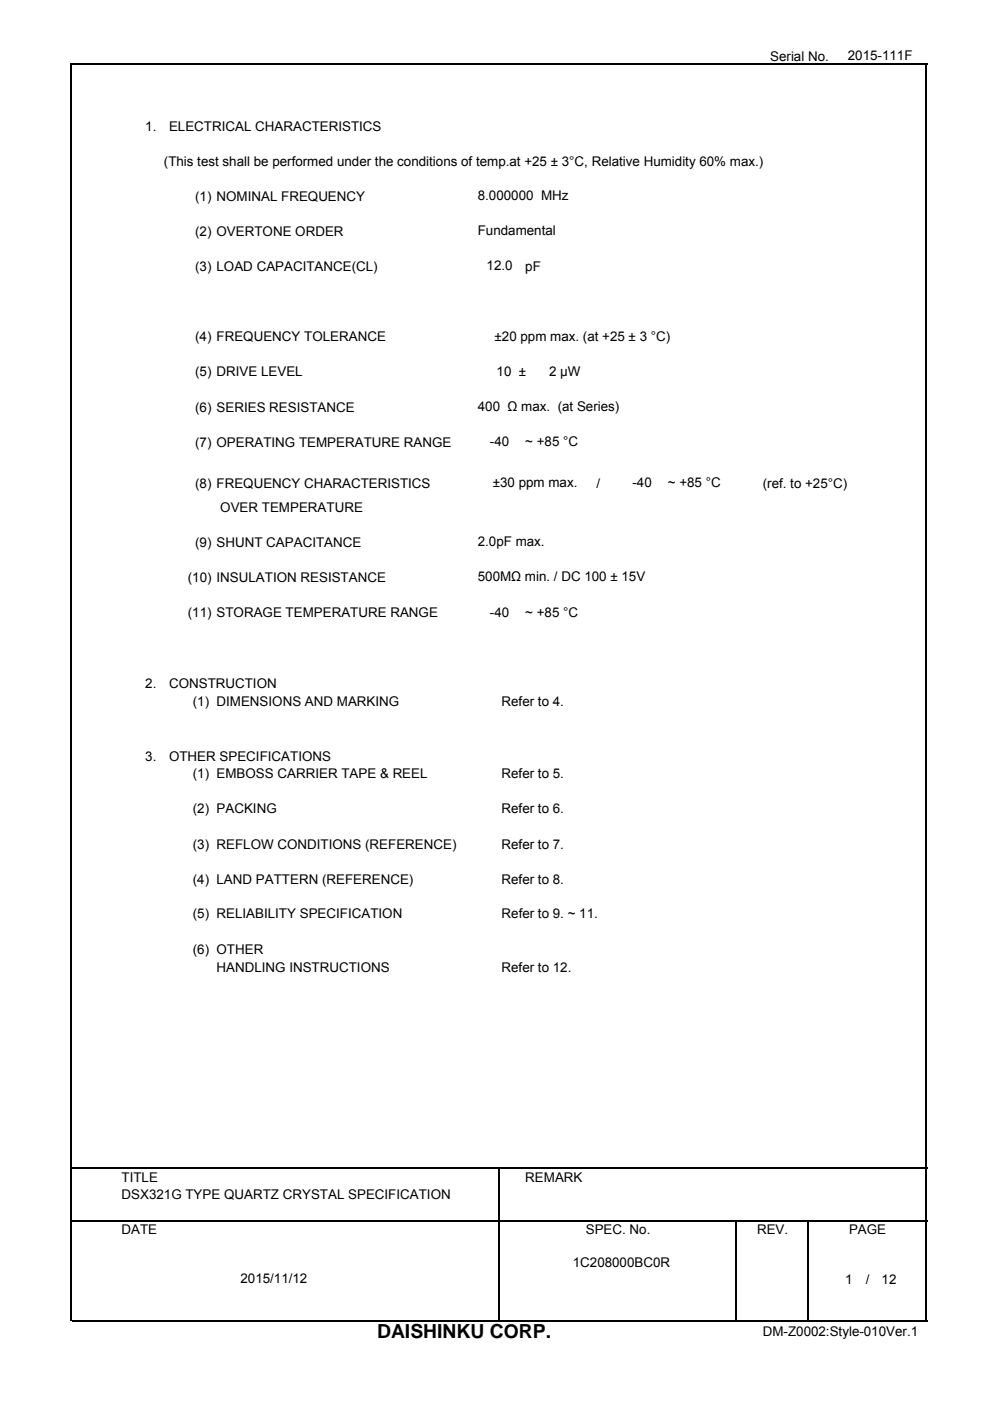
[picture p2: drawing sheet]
<svg xmlns="http://www.w3.org/2000/svg" width="210mm" height="297mm" viewBox="0 0 210 297" stroke-linecap="round" stroke-linejoin="round" font-family="sans-serif">
<defs><g id="words">
<text font-size="4.1" x="80" y="283.8">DAISHINKU CORP.</text>
<g font-size="2.8">
<text x="163.4" y="12.9">Serial No.</text>
<text x="179.8" y="12.7">2015-111F</text>
<text x="30.8" y="27.8">1.</text>
<text x="35.9" y="27.8">ELECTRICAL CHARACTERISTICS</text>
<text x="34.8" y="35.1">(This test shall be performed under the conditions of temp.at +25 ± 3°C, Relative Humidity 60% max.)</text>
<text x="41.4" y="42.5">(1) NOMINAL FREQUENCY</text>
<text x="101.3" y="42.4">8.000000 MHz</text>
<text x="41.4" y="50">(2) OVERTONE ORDER</text>
<text x="101.3" y="49.9">Fundamental</text>
<text x="41.4" y="57.4">(3) LOAD CAPACITANCE(CL)</text>
<text x="103.2" y="57.3">12.0</text>
<text x="111.4" y="57.4">pF</text>
<text x="41.4" y="72.3">(4) FREQUENCY TOLERANCE</text>
<text x="104.9" y="72.2">±20 ppm max. (at +25 ± 3 °C)</text>
<text x="41.4" y="79.8">(5) DRIVE LEVEL</text>
<text x="105.3" y="79.7">10 ±</text>
<text x="116.5" y="79.7">2 μW</text>
<text x="41.4" y="87.2">(6) SERIES RESISTANCE</text>
<text x="101.3" y="87.1">400 Ω max. (at Series)</text>
<text x="41.4" y="94.7">(7) OPERATING TEMPERATURE RANGE</text>
<text x="103.9" y="94.6">-40</text>
<text x="111.4" y="94.6">~ +85 °C</text>
<text x="41.4" y="103.5">(8) FREQUENCY CHARACTERISTICS</text>
<text x="104.5" y="103.3">±30 ppm max.</text>
<text x="126.5" y="103.5">/</text>
<text x="134.2" y="103.3">-40</text>
<text x="141.6" y="103.3">~ +85 °C</text>
<text x="161.8" y="103.5">(ref. to +25°C)</text>
<text x="46.7" y="108.5">OVER TEMPERATURE</text>
<text x="41.4" y="116">(9) SHUNT CAPACITANCE</text>
<text x="101.3" y="115.8">2.0pF max.</text>
<text x="39.8" y="123.4">(10) INSULATION RESISTANCE</text>
<text x="101.3" y="123.3">500MΩ min. / DC 100 ± 15V</text>
<text x="39.8" y="130.9">(11) STORAGE TEMPERATURE RANGE</text>
<text x="103.9" y="130.7">-40</text>
<text x="111.4" y="130.7">~ +85 °C</text>
<text x="30.8" y="145.9">2.</text>
<text x="35.9" y="145.9">CONSTRUCTION</text>
<text x="40.9" y="149.6">(1) DIMENSIONS AND MARKING</text>
<text x="106.4" y="149.6">Refer to 4.</text>
<text x="30.8" y="161.3">3.</text>
<text x="35.9" y="161.3">OTHER SPECIFICATIONS</text>
<text x="40.9" y="165">(1) EMBOSS CARRIER TAPE &amp; REEL</text>
<text x="106.4" y="165">Refer to 5.</text>
<text x="40.9" y="172.5">(2) PACKING</text>
<text x="106.4" y="172.5">Refer to 6.</text>
<text x="40.9" y="179.9">(3) REFLOW CONDITIONS (REFERENCE)</text>
<text x="106.4" y="179.9">Refer to 7.</text>
<text x="40.9" y="187.4">(4) LAND PATTERN (REFERENCE)</text>
<text x="106.4" y="187.4">Refer to 8.</text>
<text x="40.9" y="194.7">(5) RELIABILITY SPECIFICATION</text>
<text x="106.4" y="194.7">Refer to 9. ~ 11.</text>
<text x="40.9" y="202.3">(6) OTHER</text>
<text x="45.9" y="206">HANDLING INSTRUCTIONS</text>
<text x="106.4" y="206">Refer to 12.</text>
<text x="25.8" y="250.6">TITLE</text>
<text x="111.4" y="250.6">REMARK</text>
<text x="25.8" y="254.3">DSX321G TYPE QUARTZ CRYSTAL SPECIFICATION</text>
<text x="25.8" y="261.7">DATE</text>
<text x="124.2" y="261.5">SPEC. No.</text>
<text x="160.6" y="261.7">REV.</text>
<text x="180.1" y="261.5">PAGE</text>
<text x="121.5" y="268.7">1C208000BC0R</text>
<text x="51" y="272.1">2015/11/12</text>
<text x="179.3" y="272.2">1</text>
<text x="183.6" y="272.2">/</text>
<text x="187" y="272.2">12</text>
<text x="161.8" y="283.3">DM-Z0002:Style-010Ver.1</text>
</g>
</g></defs>
<path d="M15.2 13.5v266.6M15.3 13.6h181.3M196.5 13.8v266.3M15.3 247.7h181.3M15.3 258.9h181.3M105.8 247.9v32.2M156.2 259v21.1M171.3 259v21.1M15.3 280h181.3" fill="none" stroke="#000" stroke-width=".25"/>
<use href="#words"/>
</svg>
